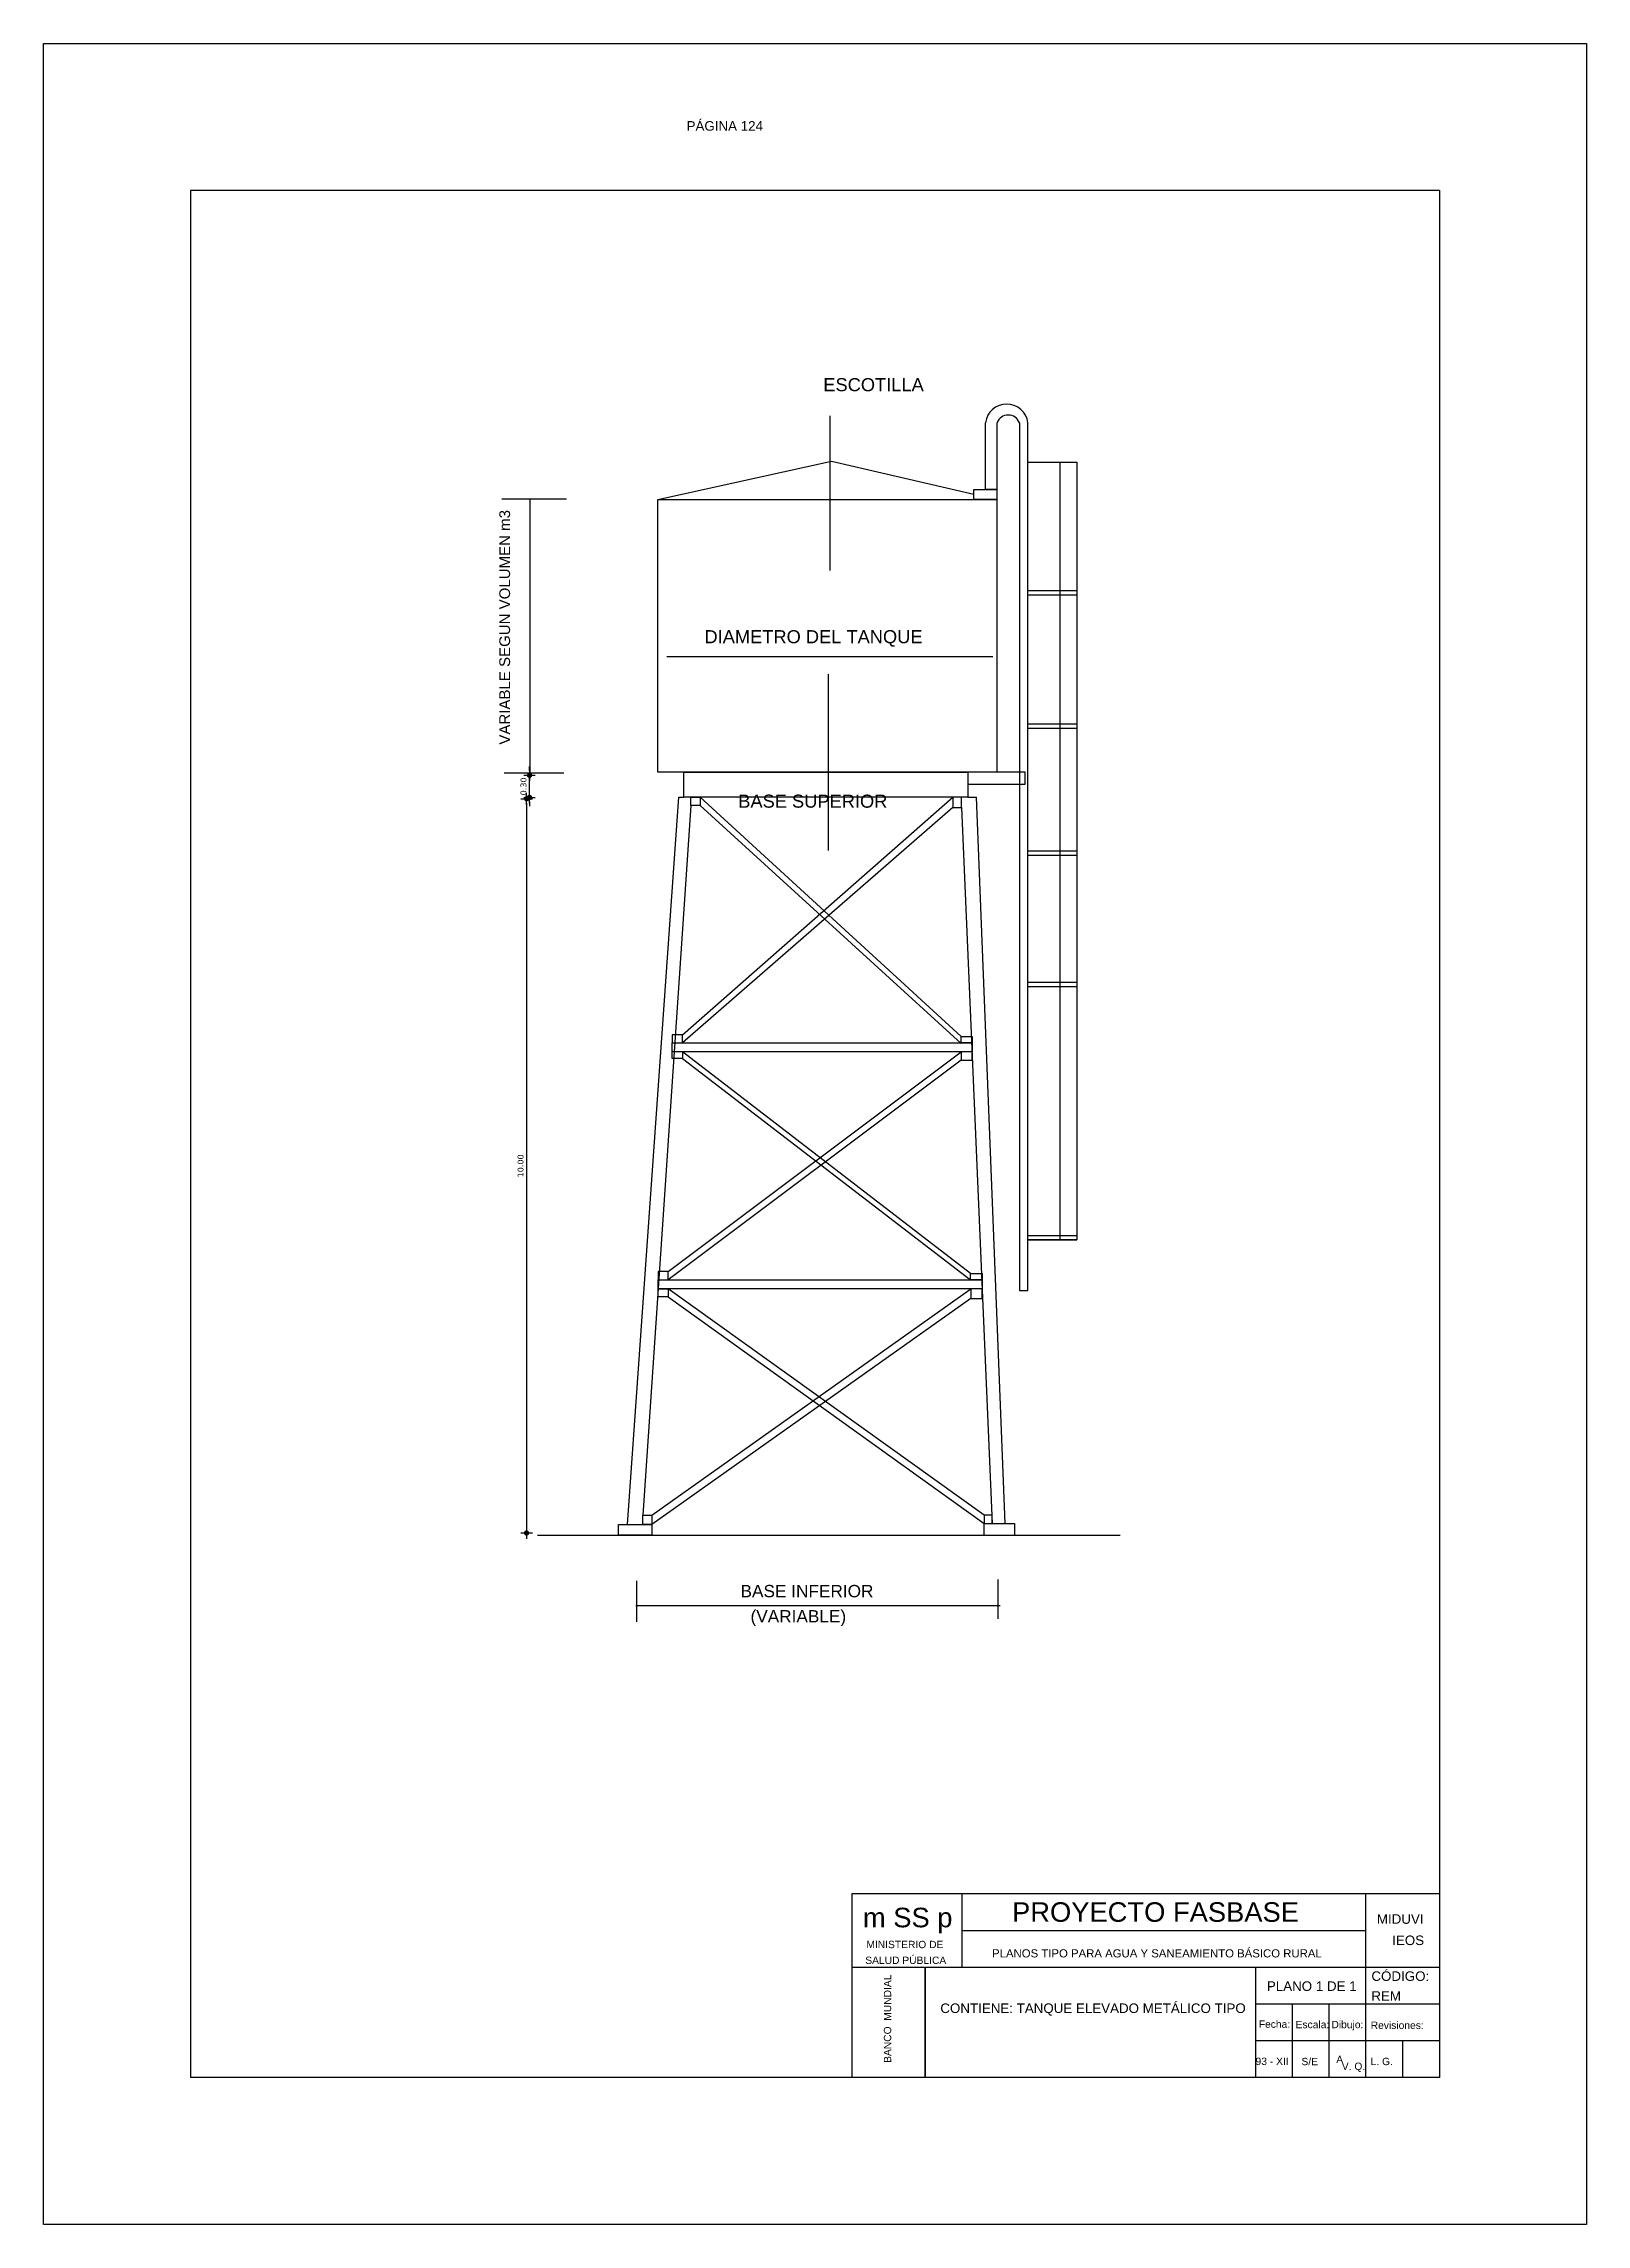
# Model space of a CAD drawing. Header units: metres. Extents: x 1704 to 4131, y 3282 to 4241.
# Drawn here: x 2220.56 to 2241.56, y 4207.31 to 4237.01 of the extents above; entities that cross this region are included whole.
import ezdxf
from ezdxf.enums import TextEntityAlignment as Align

# ---------------------------------------------------------------- set-up
doc = ezdxf.new("R2010")
doc.units = ezdxf.units.M
for name, color, linetype in [('Cota', 7, 'Continuous'), ('Cotas', 7, 'Continuous'), ('Dibujo', 7, 'Continuous'), ('Plano', 1, 'Continuous'), ('Texto', 170, 'Continuous')]:
    doc.layers.add(name, color=color, linetype=linetype)
doc.styles.add('Annotative', font='arial.ttf')
doc.styles.get("Standard").update_dxf_attribs({"font": 'arial.ttf'})
doc.styles.add('verdana', font='verdana.ttf')
doc.dimstyles.new('ISO', dxfattribs={"dimtxt": 0.08, "dimasz": 0.06, "dimexe": 0.1, "dimexo": 0.1, "dimgap": 0.04, "dimtad": 1, "dimzin": 1, "dimdsep": 46, "dimtxsty": 'verdana', "dimblk1": 'PAB', "dimblk2": 'PAB', "dimsah": 1, "dimcen": 0, "dimse1": 1, "dimse2": 1, "dimclrd": 7, "dimclre": 8, "dimclrt": 7, "dimadec": 0, "dimazin": 0, "dimtfac": 1, "dimtix": 1, "dimtmove": 0, "dimatfit": 3, "dimldrblk": 'PAB', "dimfxl": 0.1, "dimtvp": 1, "dimtolj": 1, "dimtzin": 1, "dimarcsym": 0})

# ---------------------------------------------------------------- blocks, each defined once
blk = doc.blocks.new('PAB')
at = {"layer": 'Cotas'}
for p, q in [((-1.3, 0), (1.3, 0)), ((0, 1.3), (0, -1.3))]:
    blk.add_line(p, q, dxfattribs=at)
at = {"layer": 'Cotas', "const_width": 0.6}
blk.add_lwpolyline([(-0.3, 0, 1), (0.3, 0, 1)], format="xyb", close=True, dxfattribs=at)
blk = doc.blocks.new('*D818')
at = {"layer": 'Cota', "color": 7, "lineweight": -2, "transparency": 16777216}
for p, q in [((2227.173, 4227.108), (2227.173, 4227.168)), ((2227.173, 4226.748), (2227.173, 4227.048)), ((2227.173, 4226.688), (2227.173, 4226.628))]:
    blk.add_line(p, q, dxfattribs=at)
at = {"layer": 'Defpoints', "color": 0, "transparency": 16777216}
for p in [(2227.145, 4227.048), (2227.173, 4227.048), (2227.145, 4226.748)]:
    blk.add_point(p, dxfattribs=at)
at = {"layer": 'Cota', "color": 7, "lineweight": -2, "transparency": 16777216, "xscale": 0.06, "yscale": 0.06, "zscale": 0.06}
for p, rotation in [((2227.173, 4227.048), 270), ((2227.173, 4226.748), 90)]:
    blk.add_blockref('PAB', p, dxfattribs=dict(at, rotation=rotation))
at = {"layer": 'Cota', "color": 7, "transparency": 16777216, "insert": (2227.091, 4226.898), "char_height": 0.08, "attachment_point": 5, "rotation": 90, "style": 'verdana'}
blk.add_mtext('\\A1;0.30', dxfattribs=at)
blk = doc.blocks.new('*D819')
at = {"layer": 'Cota', "color": 7, "lineweight": -2, "transparency": 16777216}
blk.add_line((2227.133, 4226.67), (2227.133, 4216.79), dxfattribs=at)
at = {"layer": 'Defpoints', "color": 0, "transparency": 16777216}
for p in [(2227.173, 4226.73), (2227.133, 4216.73), (2227.173, 4216.73)]:
    blk.add_point(p, dxfattribs=at)
at = {"layer": 'Cota', "color": 7, "lineweight": -2, "transparency": 16777216, "xscale": 0.06, "yscale": 0.06, "zscale": 0.06}
for p, rotation in [((2227.133, 4226.73), 90), ((2227.133, 4216.73), 270)]:
    blk.add_blockref('PAB', p, dxfattribs=dict(at, rotation=rotation))
at = {"layer": 'Cota', "color": 7, "transparency": 16777216, "insert": (2227.051, 4221.73), "char_height": 0.08, "attachment_point": 5, "rotation": 90, "style": 'verdana'}
blk.add_mtext('\\A1;10.00', dxfattribs=at)

msp = doc.modelspace()

# ---------------------------------------------------------------- linework, layer by layer
at = {"layer": 'Cota'}
for p, q in [((2231.264, 4229.838), (2231.264, 4231.946)), ((2226.794, 4230.814), (2227.677, 4230.814)), ((2227.18, 4227.075), (2227.18, 4230.817)), ((2229.044, 4228.666), (2233.479, 4228.666)), ((2231.24, 4228.427), (2231.24, 4226.024)), ((2226.829, 4227.082), (2227.641, 4227.082)), ((2228.63, 4216.079), (2228.63, 4215.52)), ((2233.547, 4216.095), (2233.547, 4215.56)), ((2228.622, 4215.743), (2233.579, 4215.743))]:
    msp.add_line(p, q, dxfattribs=at)
at = {"layer": 'Dibujo', "color": 0, "linetype": 'ByBlock'}
for p, q in [((2220.559, 4237.014), (2241.559, 4237.014)), ((2220.559, 4207.314), (2220.559, 4237.014)), ((2220.559, 4237.014), (2223.559, 4237.014)), ((2220.559, 4237.014), (2223.059, 4237.014)), ((2241.559, 4237.014), (2241.559, 4207.314)), ((2222.559, 4235.014), (2222.559, 4209.314)), ((2239.559, 4235.014), (2222.559, 4235.014)), ((2239.559, 4235.014), (2239.559, 4209.314)), ((2231.559, 4211.814), (2231.559, 4209.314)), ((2239.559, 4211.814), (2231.559, 4211.814)), ((2233.059, 4211.814), (2233.059, 4210.814)), ((2238.559, 4209.314), (2238.559, 4211.814)), ((2238.559, 4211.314), (2233.059, 4211.314)), ((2239.559, 4210.814), (2231.559, 4210.814)), ((2232.559, 4210.814), (2232.559, 4209.314)), ((2232.559, 4209.314), (2232.559, 4210.814)), ((2237.059, 4209.314), (2237.059, 4210.814)), ((2239.559, 4210.314), (2237.059, 4210.314)), ((2237.559, 4209.314), (2237.559, 4210.314)), ((2238.059, 4209.314), (2238.059, 4210.314)), ((2239.559, 4209.814), (2237.059, 4209.814)), ((2239.059, 4209.314), (2239.059, 4209.814)), ((2239.559, 4209.314), (2222.559, 4209.314)), ((2241.559, 4207.314), (2220.559, 4207.314))]:
    msp.add_line(p, q, dxfattribs=at)
at = {"layer": 'Plano'}
for p, q in [((2228.92, 4230.805), (2231.283, 4231.326)), ((2231.283, 4231.326), (2233.222, 4230.878)), ((2234.392, 4231.312), (2234.392, 4220.724)), ((2228.507, 4216.847), (2229.203, 4226.751)), ((2229.369, 4226.64), (2228.717, 4216.975)), ((2229.203, 4226.751), (2229.271, 4226.751)), ((2229.257, 4223.515), (2232.934, 4226.751)), ((2232.934, 4226.61), (2229.257, 4223.404)), ((2229.495, 4226.751), (2233.05, 4223.492)), ((2229.495, 4226.64), (2233.049, 4223.395)), ((2233.052, 4226.61), (2233.472, 4216.86)), ((2233.141, 4226.751), (2233.258, 4226.751)), ((2233.646, 4216.86), (2233.258, 4226.751)), ((2229.06, 4220.291), (2233.05, 4223.285)), ((2233.05, 4223.17), (2229.06, 4220.178)), ((2233.175, 4220.264), (2229.254, 4223.285)), ((2229.254, 4223.192), (2233.175, 4220.178)), ((2228.836, 4216.975), (2233.18, 4220.055)), ((2233.18, 4219.926), (2228.836, 4216.847)), ((2233.361, 4216.974), (2229.058, 4220.055)), ((2229.058, 4219.945), (2233.361, 4216.86)), ((2227.28, 4216.701), (2235.212, 4216.701))]:
    msp.add_line(p, q, dxfattribs=at)
for points in [[(2233.536, 4231.851), (2233.536, 4230.942), (2233.379, 4230.942), (2233.379, 4231.851)], [(2233.842, 4231.851), (2233.842, 4231.851), (2233.842, 4220.034), (2233.957, 4220.034), (2233.957, 4231.851)], [(2234.625, 4229.561), (2233.957, 4229.561)], [(2233.957, 4229.506), (2234.625, 4229.506)], [(2234.625, 4227.745), (2233.957, 4227.745)], [(2233.957, 4227.69), (2234.625, 4227.69)], [(2234.625, 4226.015), (2233.957, 4226.015)], [(2233.957, 4225.96), (2234.625, 4225.96)], [(2234.625, 4224.229), (2233.957, 4224.229)], [(2233.957, 4224.174), (2234.625, 4224.174)], [(2229.254, 4223.285), (2229.254, 4223.192), (2229.114, 4223.192), (2229.114, 4223.319)], [(2234.625, 4220.779), (2233.957, 4220.779)], [(2233.957, 4220.724), (2234.625, 4220.724)], [(2233.361, 4216.701), (2233.361, 4216.86), (2233.774, 4216.86), (2233.774, 4216.701)]]:
    msp.add_lwpolyline(points, dxfattribs=at)
for points in [[(2233.957, 4231.312), (2234.625, 4231.312), (2234.625, 4220.724), (2233.957, 4220.724)], [(2228.92, 4230.805), (2233.536, 4230.805), (2233.536, 4227.091), (2228.92, 4227.091)], [(2233.536, 4230.805), (2233.222, 4230.805), (2233.222, 4230.942), (2233.536, 4230.942)], [(2229.271, 4227.091), (2233.141, 4227.091), (2233.141, 4226.751), (2229.271, 4226.751)], [(2233.141, 4226.93), (2233.918, 4226.93), (2233.918, 4227.091), (2233.141, 4227.091)], [(2229.369, 4226.751), (2229.495, 4226.751), (2229.495, 4226.64), (2229.369, 4226.64)], [(2233.052, 4226.751), (2232.934, 4226.751), (2232.934, 4226.61), (2233.052, 4226.61)], [(2229.114, 4223.404), (2229.257, 4223.404), (2229.257, 4223.515), (2229.114, 4223.515)], [(2229.114, 4223.404), (2233.196, 4223.404), (2233.196, 4223.285), (2229.114, 4223.285)], [(2233.196, 4223.404), (2233.05, 4223.404), (2233.05, 4223.492), (2233.196, 4223.492)], [(2233.196, 4223.285), (2233.05, 4223.285), (2233.05, 4223.17), (2233.196, 4223.17)], [(2228.924, 4220.178), (2229.06, 4220.178), (2229.06, 4220.291), (2228.924, 4220.291)], [(2228.924, 4220.178), (2233.336, 4220.178), (2233.336, 4220.055), (2228.924, 4220.055)], [(2233.336, 4220.178), (2233.175, 4220.178), (2233.175, 4220.264), (2233.336, 4220.264)], [(2228.924, 4220.055), (2229.058, 4220.055), (2229.058, 4219.945), (2228.924, 4219.945)], [(2233.336, 4220.055), (2233.18, 4220.055), (2233.18, 4219.926), (2233.336, 4219.926)], [(2228.384, 4216.847), (2228.836, 4216.847), (2228.836, 4216.701), (2228.384, 4216.701)], [(2228.836, 4216.847), (2228.717, 4216.847), (2228.717, 4216.975), (2228.836, 4216.975)], [(2233.361, 4216.86), (2233.472, 4216.86), (2233.472, 4216.974), (2233.361, 4216.974)]]:
    msp.add_lwpolyline(points, close=True, dxfattribs=at)
for centre, radius, start, end in [((2233.668, 4231.813), 0.291, 7.522, 172.478), ((2233.689, 4231.791), 0.164, 21.4633, 158.5367)]:
    msp.add_arc(centre, radius, start, end, dxfattribs=at)

# ---------------------------------------------------------------- texts
at = {"layer": 'Cota'}
msp.add_text('VARIABLE SEGUN VOLUMEN m3', height=0.14649, rotation=90, dxfattribs=at).set_placement((2226.908, 4227.467))
for s, height, p in [('BASE INFERIOR', 0.16772, (2230.045, 4215.855)), ('(VARIABLE)', 0.1677, (2230.181, 4215.512))]:
    msp.add_text(s, height=height, dxfattribs=at).set_placement(p)
at = {"layer": 'Dibujo', "color": 0, "linetype": 'ByBlock'}
for s, height, p in [('m SS p', 0.2662, (2231.711, 4211.36)), ('PROYECTO FASBASE', 0.26624, (2233.741, 4211.435)), ('PLANOS TIPO PARA AGUA Y SANEAMIENTO BÁSICO RURAL', 0.11076, (2233.469, 4210.95))]:
    msp.add_text(s, height=height, dxfattribs=at).set_placement(p)
at = {"layer": 'Dibujo', "color": 0, "linetype": 'ByBlock', "style": 'Annotative'}
for s, p in [('MIDUVI', (2238.707, 4211.408)), ('IEOS', (2238.916, 4211.118)), ('PLANO 1 DE 1', (2237.21, 4210.494)), ('CÓDIGO:', (2238.633, 4210.63)), ('CONTIENE: TANQUE ELEVADO METÁLICO TIPO', (2232.765, 4210.193)), ('REM', (2238.632, 4210.36))]:
    msp.add_text(s, height=0.13, dxfattribs=at).set_placement(p)
at = {"layer": 'Dibujo', "color": 0, "linetype": 'ByBlock'}
for s, p in [('MINISTERIO DE', (2232.282, 4211.076)), ('SALUD PÚBLICA', (2232.294, 4210.861)), ('Fecha:', (2237.313, 4209.991)), ('Escala:', (2237.83, 4209.986)), ('Dibujo:', (2238.306, 4209.986)), ('Revisiones:', (2238.984, 4209.976)), ('93 - XII', (2237.281, 4209.485)), ('S/E', (2237.793, 4209.482)), ('A', (2238.201, 4209.51)), ('V. Q.', (2238.389, 4209.417)), ('L. G. ', (2238.793, 4209.483))]:
    msp.add_text(s, height=0.1, dxfattribs=at).set_placement(p, align=Align.CENTER)
msp.add_text('BANCO  MUNDIAL', height=0.1, rotation=90, dxfattribs=at).set_placement((2232.096, 4210.115), align=Align.CENTER)
at = {"layer": 'Dibujo', "color": 0, "linetype": 'ByBlock', "insert": (2229.311, 4235.958), "char_height": 0.13, "width": 2.90393, "attachment_point": 1}
msp.add_mtext('PÁGINA 124', dxfattribs=at)
at = {"layer": 'Texto'}
for s, height, p in [('ESCOTILLA', 0.1779, (2231.172, 4232.28)), ('DIAMETRO DEL TANQUE', 0.17789, (2229.554, 4228.848)), ('BASE SUPERIOR', 0.17789, (2230.014, 4226.608))]:
    msp.add_text(s, height=height, dxfattribs=at).set_placement(p)

# ---------------------------------------------------------------- dimensions: what is measured, and where the dimension line sits
at = {"layer": 'Cota'}
for base, p1, p2, picture, middle in [((2227.173, 4227.048), (2227.145, 4226.748), (2227.145, 4227.048), '*D818', (2227.091, 4226.898)), ((2227.133, 4216.73), (2227.173, 4226.73), (2227.173, 4216.73), '*D819', (2227.051, 4221.73))]:
    dim = msp.add_linear_dim(base=base, p1=p1, p2=p2, angle=90, dimstyle='ISO', dxfattribs=at)
    dim.commit()
    dim.dimension.update_dxf_attribs({"geometry": picture, "text_midpoint": middle})

doc.saveas('drawing.dxf')
